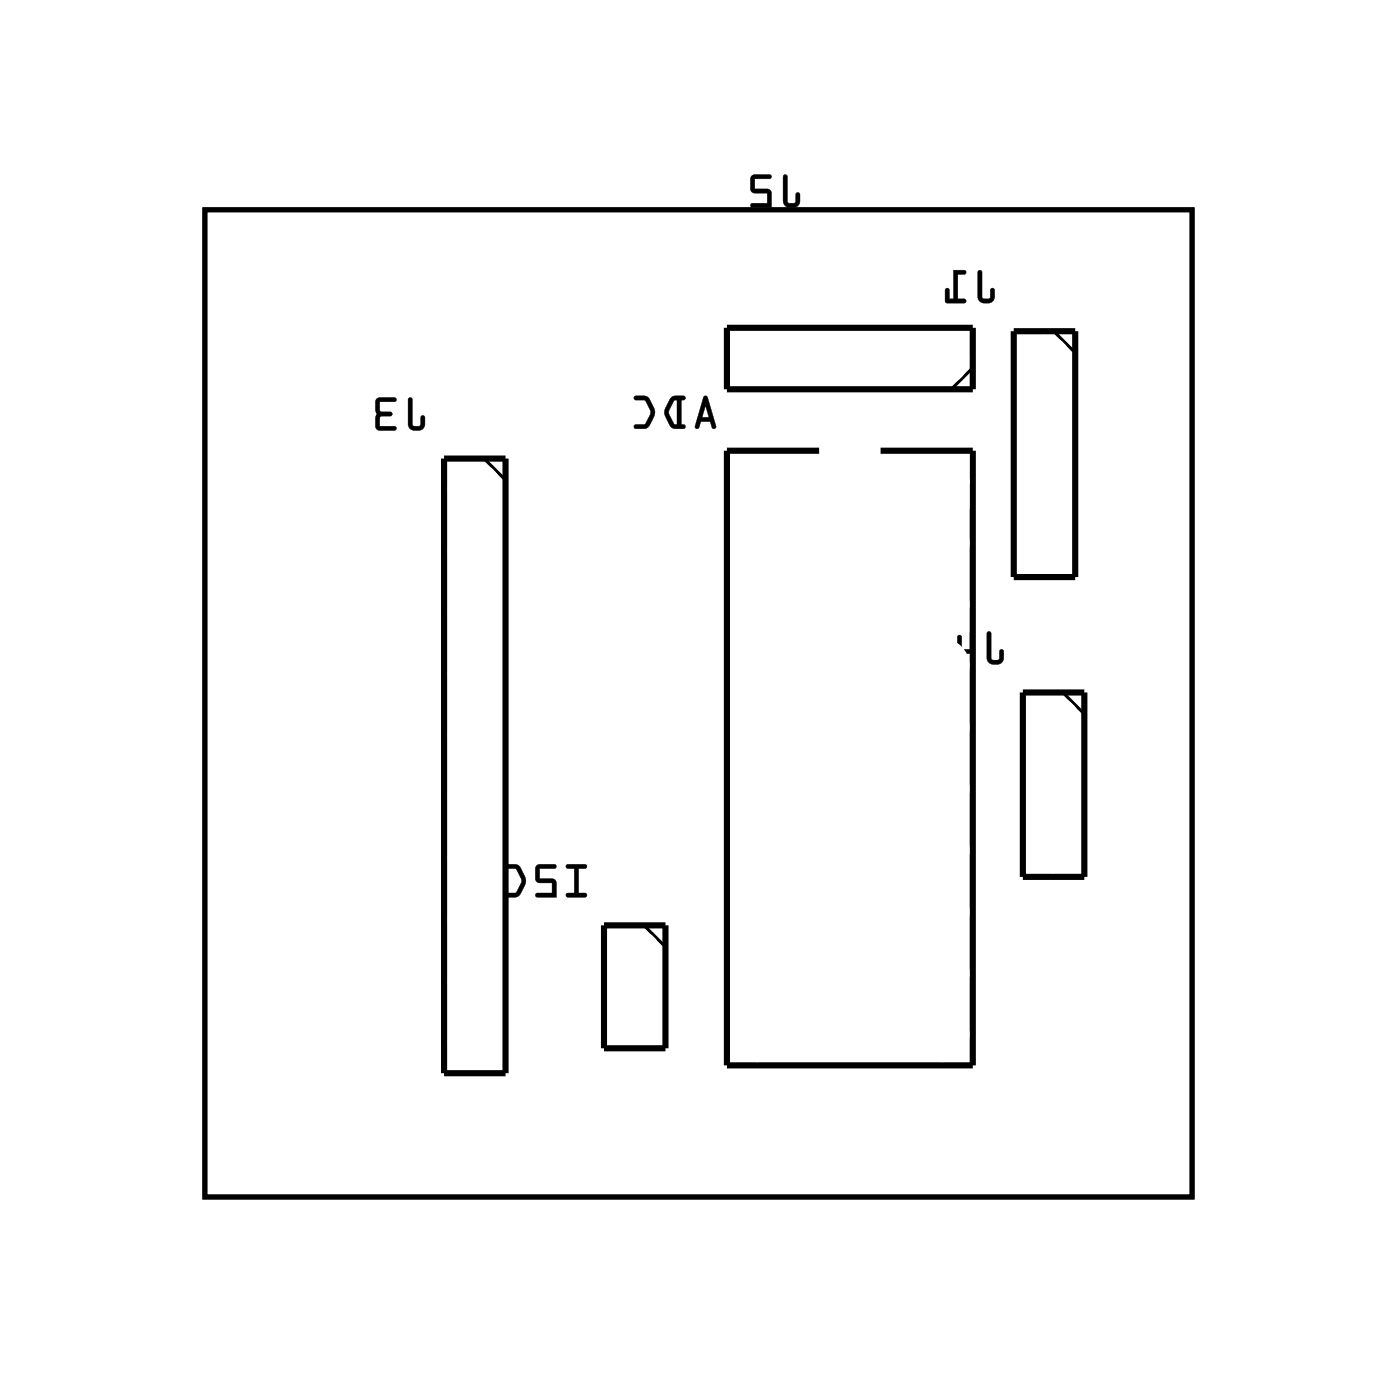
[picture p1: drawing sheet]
<svg xmlns="http://www.w3.org/2000/svg" width="58mm" height="58mm" viewBox="0 0 58 58" stroke-linecap="round" stroke-linejoin="round" font-family="sans-serif">
<path d="M8.5 8.7h40.8v40.8h-40.8z" fill="none" stroke="#000" stroke-width=".2"/>
<path d="M8.5 8.7h40.8v40.8h-40.8z" fill="none" stroke="#000" stroke-width=".04"/>
<path d="M18.4 19h2.5v25.4h-2.5zM30 13.5h10.2v2.6h-10.2zM33.9 18.6h-3.9v25.4h10.2v-25.4h-3.8M41.9 13.7h2.5v10.1h-2.5zM25 38.2h2.5v5.1h-2.5zM42.3 28.6h2.5v7.6h-2.5z" fill="none" stroke="#000" stroke-width=".25"/>
<path d="M20 19l.9 .8M40.2 15.2l-.9 .9M43.5 13.7l.9 .9M26.6 38.2l.9 .9M43.9 28.6l.9 .9" fill="none" stroke="#000" stroke-width=".13"/>
<g fill="#000">
<path d="M16.9 16.5v1a.36 .36 0 0 0 .3 .3 .36 .36 0 0 0 .4-.3v-.3h-.1h-.1v.4h-.4v-1.1zM15.6 16.5l-.1 1.2 .2 .1h.6v-.2h-.6v-.4h.5v-.1v-.1h-.5v-.4h.6l.1-.1z"/>
<path d="M16.9 16.4v1.1a.37 .37 0 0 0 .3 .3 .37 .37 0 0 0 .4-.3v-.2a.1 .1 0 0 0-.1-.1 .1 .1 0 0 0-.1 .1v.3h-.3l-.1-1.1zM16.9 16.5h.1v1.1h.4l.1-.4 .1 .3a.35 .35 0 0 1-.4 .3 .35 .35 0 0 1-.3-.3zM15.6 16.5l-.1 1.2 .2 .1h.6a.1 .1 0 0 0 .1-.1 .1 .1 0 0 0-.1-.1h-.6v-.4h.4a.1 .1 0 0 0 .1-.1 .1 .1 0 0 0-.1-.1h-.4v-.4h.6a.1 .1 0 0 0 .1-.1 .1 .1 0 0 0-.1-.1zM15.6 16.5h.8l-.1 .1h-.6v.4h.5v.1v.1h-.5v.4h.6v.2h-.6l-.2-.1z"/>
<path d="M29.1 16.4l-.4 1.3h.2l.1-.3h.3l.1 .3h.1l.1-.1-.4-1.2zM29.2 16.8l.1 .4h-.3zM27.7 16.4a.81 .81 0 0 0 0 1.2l.5 .1 .1-.1-.1-.1v-1h.1v-.1h-.4zM27.9 16.5h.1v1h-.2l-.2-.5zM26.2 16.4v.1h.5l.2 .5-.2 .5-.5 .1v.1h.1a.6 .6 0 0 0 .8-.6l-.1-.2-.2-.5h-.2z"/>
<path d="M29.1 16.4l-.4 1.3h.2l.1-.3h.3l.1 .3h.1l.1-.1-.4-1.2zM29.1 16.4h.1l.4 1.2-.1 .1h-.1v-.3h-.4l-.1 .3-.2-.1zM29.1 16.8l.2 .4h-.3zM29.2 16.7l-.2 .6h.3zM27.7 16.4l-.2 .5v.3l.3 .5h.4a.1 .1 0 0 0 .1-.1 .1 .1 0 0 0-.1-.1v-1a.1 .1 0 0 0 .1-.1 .1 .1 0 0 0-.1-.1zM27.7 16.5l.2-.1h.4v.1h-.2v1.1h.2v.1h-.5l-.3-.5v-.3zM27.9 16.6l.1-.1v1h-.2l-.2-.5zM27.9 16.5l-.3 .5 .2 .5 .2 .1v-1.1zM26.2 16.4v.1l.5 .1 .2 .4-.2 .5h-.4a.1 .1 0 0 0-.1 .1 .1 .1 0 0 0 .1 .1l.5-.1 .3-.6-.3-.6zM26.2 16.4h.5l.3 .5a.83 .83 0 0 1-.3 .8h-.4l-.1-.1h.1l.4-.1 .2-.4v-.2l-.2-.4h-.4z"/>
<path d="M32.4 7.2v1.1a.36 .36 0 0 0 .3 .3 .36 .36 0 0 0 .4-.3v-.3h-.1h-.1v.4l-.4-.1v-1zM31.1 7.3l-.1 .6 .2 .1h.5v.4h-.6l-.1 .1 .9 .1-.1-.7-.6-.1v-.4h.6l.1-.1z"/>
<path d="M32.4 7.2v1.1a.37 .37 0 0 0 .3 .3 .37 .37 0 0 0 .4-.3v-.3a.1 .1 0 0 0-.1-.1 .1 .1 0 0 0-.1 .1v.4h-.3l-.1-1.1zM32.4 7.2l.1 .1v1l.4 .1 .1-.4 .1 .3a.35 .35 0 0 1-.4 .3 .35 .35 0 0 1-.3-.3zM31.1 7.3v.6l.6 .1v.4h-.6a.1 .1 0 0 0-.1 .1 .1 .1 0 0 0 .1 .1h.8l-.1-.7-.6-.1v-.4h.6a.1 .1 0 0 0 .1-.1 .1 .1 0 0 0-.1-.1zM31.1 7.3h.8l-.1 .1h-.6v.4l.6 .1 .1 .7-.9-.1 .1-.1h.6v-.4h-.5l-.2-.1z"/>
<path d="M40.4 11.2v1.1a.36 .36 0 0 0 .4 .2 .36 .36 0 0 0 .3-.2v-.3l-.1-.1-.1 .1v.3h-.3v-1zM39.4 11.2v1.2h-.2v-.4l-.1-.1v.6h.8v-.1h-.3v-1.1h.3v-.1z"/>
<path d="M40.4 11.2v1.1a.37 .37 0 0 0 .4 .2 .37 .37 0 0 0 .3-.2v-.3a.1 .1 0 0 0-.1-.1 .1 .1 0 0 0-.1 .1v.3h-.3v-1zM40.4 11.2l.2 .1v1h.3l.1-.4 .1 .1v.3a.35 .35 0 0 1-.3 .2 .35 .35 0 0 1-.4-.2zM39.4 11.2v1.2h-.2v-.4a.1 .1 0 0 0-.1-.1 .1 .1 0 0 0-.1 .1l.1 .5h.7a.1 .1 0 0 0 .1-.1 .1 .1 0 0 0-.1-.1l-.2 .1v-1.1l.2 .1a.1 .1 0 0 0 .1-.1 .1 .1 0 0 0-.1-.1zM39.4 11.2h.5v.1h-.3v1.1h.3v.1h-.8v-.6l.1 .1v.4h.2z"/>
<path d="M23.4 35.7v.2h.3v1h-.3v.1l.8 .1v-.2h-.3v-1h.3v-.1zM22.2 35.8l-.1 .6 .2 .1h.5v.4h-.6l-.1 .1 .9 .1-.1-.7-.6-.1v-.4h.6l.1-.1zM20.9 35.7v.2h.4l.3 .5-.3 .5h-.4v.1l.1 .1a.6 .6 0 0 0 .7-.6v-.3l-.2-.4-.2-.1z"/>
<path d="M23.4 35.7v.2h.3v1h-.2a.1 .1 0 0 0-.1 .1 .1 .1 0 0 0 .1 .1h.7a.1 .1 0 0 0 .1-.1 .1 .1 0 0 0-.1-.1h-.3v-1h.3a.1 .1 0 0 0 .1-.1 .1 .1 0 0 0-.1-.1zM23.4 35.8h.8v.1h-.3v1h.3v.2l-.8-.1v-.1h.3v-1h-.3zM22.2 35.8v.6l.6 .1v.4h-.6a.1 .1 0 0 0-.1 .1 .1 .1 0 0 0 .1 .1h.8l-.1-.7-.6-.1v-.4h.6a.1 .1 0 0 0 .1-.1 .1 .1 0 0 0-.1-.1zM22.2 35.8h.8l-.1 .1h-.6v.4l.6 .1 .1 .7-.9-.1 .1-.1h.6v-.4h-.5l-.2-.1zM20.9 35.7v.2h.4l.2 .5-.2 .5h-.3a.1 .1 0 0 0-.1 .1 .1 .1 0 0 0 .1 .1l.5-.1 .2-.6-.3-.6zM20.9 35.8h.5l.3 .4a.83 .83 0 0 1-.4 .9h-.3l-.1-.1v-.1h.4l.2-.4v-.2l-.2-.4h-.4z"/>
<path d="M40.8 26.1v1.1a.36 .36 0 0 0 .3 .3 .36 .36 0 0 0 .4-.3v-.3l-.1-.1-.1 .1v.4l-.3-.1v-1zM39.6 26.3v.5l-.1 .1 .2 .6v-.1v-.4h.6v-.8l-.1-.1h-.1v.7h-.4v-.5z"/>
<path d="M40.8 26.1v1.1a.37 .37 0 0 0 .3 .3 .37 .37 0 0 0 .4-.3v-.3a.1 .1 0 0 0-.1-.1 .1 .1 0 0 0-.1 .1v.3h-.3v-1zM40.8 26.1l.1 .1 .1 1 .3 .1 .1-.5 .1 .1v.3a.35 .35 0 0 1-.4 .3 .35 .35 0 0 1-.3-.3zM39.6 26.3v.5a.09 .09 0 0 0-.1 .1 .09 .09 0 0 0 .1 .1v.4a.1 .1 0 0 0 .1 .1 .1 .1 0 0 0 0-.1v-.4h.6v-.8a.1 .1 0 0 0-.1-.1 .1 .1 0 0 0-.1 .1v.6h-.4v-.5zM39.6 26.3h.1v.5h.4v-.6l.1-.1 .1 .1v.8h-.6v.4l-.2-.5 .1-.1z"/>
</g>
<path d="M38.2 19.1h1.5v1.6h-1.5z" fill="#fff"/>
<path d="M38.2 19.1h1.5v1.6h-1.5z" fill="none" stroke="#fff" stroke-width=".76" stroke-linecap="butt"/>
<circle cx="38.9" cy="19.9" r=".75" fill="#fff"/>
<circle cx="38.9" cy="19.9" r=".75" fill="none" stroke="#fff" stroke-width=".76" stroke-linecap="butt"/>
<circle cx="31.3" cy="19.9" r=".75" fill="#fff"/>
<circle cx="31.3" cy="19.9" r=".75" fill="none" stroke="#fff" stroke-width=".76" stroke-linecap="butt"/>
<circle cx="38.9" cy="22.4" r=".75" fill="#fff"/>
<circle cx="38.9" cy="22.4" r=".75" fill="none" stroke="#fff" stroke-width=".76" stroke-linecap="butt"/>
<circle cx="31.3" cy="22.4" r=".75" fill="#fff"/>
<circle cx="31.3" cy="22.4" r=".75" fill="none" stroke="#fff" stroke-width=".76" stroke-linecap="butt"/>
<circle cx="38.9" cy="25" r=".75" fill="#fff"/>
<circle cx="38.9" cy="25" r=".75" fill="none" stroke="#fff" stroke-width=".76" stroke-linecap="butt"/>
<circle cx="31.3" cy="25" r=".75" fill="#fff"/>
<circle cx="31.3" cy="25" r=".75" fill="none" stroke="#fff" stroke-width=".76" stroke-linecap="butt"/>
<circle cx="38.9" cy="27.5" r=".75" fill="#fff"/>
<circle cx="38.9" cy="27.5" r=".75" fill="none" stroke="#fff" stroke-width=".76" stroke-linecap="butt"/>
<circle cx="31.3" cy="27.5" r=".75" fill="#fff"/>
<circle cx="31.3" cy="27.5" r=".75" fill="none" stroke="#fff" stroke-width=".76" stroke-linecap="butt"/>
<circle cx="38.9" cy="30.1" r=".75" fill="#fff"/>
<circle cx="38.9" cy="30.1" r=".75" fill="none" stroke="#fff" stroke-width=".76" stroke-linecap="butt"/>
<circle cx="31.3" cy="30.1" r=".75" fill="#fff"/>
<circle cx="31.3" cy="30.1" r=".75" fill="none" stroke="#fff" stroke-width=".76" stroke-linecap="butt"/>
<circle cx="38.9" cy="32.6" r=".75" fill="#fff"/>
<circle cx="38.9" cy="32.6" r=".75" fill="none" stroke="#fff" stroke-width=".76" stroke-linecap="butt"/>
<circle cx="31.3" cy="32.6" r=".75" fill="#fff"/>
<circle cx="31.3" cy="32.6" r=".75" fill="none" stroke="#fff" stroke-width=".76" stroke-linecap="butt"/>
<circle cx="38.9" cy="35.1" r=".75" fill="#fff"/>
<circle cx="38.9" cy="35.1" r=".75" fill="none" stroke="#fff" stroke-width=".76" stroke-linecap="butt"/>
<circle cx="31.3" cy="35.1" r=".75" fill="#fff"/>
<circle cx="31.3" cy="35.1" r=".75" fill="none" stroke="#fff" stroke-width=".76" stroke-linecap="butt"/>
<circle cx="38.9" cy="37.7" r=".75" fill="#fff"/>
<circle cx="38.9" cy="37.7" r=".75" fill="none" stroke="#fff" stroke-width=".76" stroke-linecap="butt"/>
<circle cx="31.3" cy="37.7" r=".75" fill="#fff"/>
<circle cx="31.3" cy="37.7" r=".75" fill="none" stroke="#fff" stroke-width=".76" stroke-linecap="butt"/>
<circle cx="38.9" cy="40.2" r=".75" fill="#fff"/>
<circle cx="38.9" cy="40.2" r=".75" fill="none" stroke="#fff" stroke-width=".76" stroke-linecap="butt"/>
<circle cx="31.3" cy="40.2" r=".75" fill="#fff"/>
<circle cx="31.3" cy="40.2" r=".75" fill="none" stroke="#fff" stroke-width=".76" stroke-linecap="butt"/>
<circle cx="38.9" cy="42.8" r=".75" fill="#fff"/>
<circle cx="38.9" cy="42.8" r=".75" fill="none" stroke="#fff" stroke-width=".76" stroke-linecap="butt"/>
<circle cx="31.3" cy="42.8" r=".75" fill="#fff"/>
<circle cx="31.3" cy="42.8" r=".75" fill="none" stroke="#fff" stroke-width=".76" stroke-linecap="butt"/>
<circle cx="26.2" cy="39.5" r=".74" fill="#fff"/>
<circle cx="26.2" cy="39.5" r=".74" fill="none" stroke="#fff" stroke-width=".76" stroke-linecap="butt"/>
<circle cx="26.2" cy="42.1" r=".74" fill="#fff"/>
<circle cx="26.2" cy="42.1" r=".74" fill="none" stroke="#fff" stroke-width=".76" stroke-linecap="butt"/>
<circle cx="43.2" cy="15" r=".74" fill="#fff"/>
<circle cx="43.2" cy="15" r=".74" fill="none" stroke="#fff" stroke-width=".76" stroke-linecap="butt"/>
<circle cx="43.2" cy="17.5" r=".74" fill="#fff"/>
<circle cx="43.2" cy="17.5" r=".74" fill="none" stroke="#fff" stroke-width=".76" stroke-linecap="butt"/>
<circle cx="43.2" cy="20" r=".74" fill="#fff"/>
<circle cx="43.2" cy="20" r=".74" fill="none" stroke="#fff" stroke-width=".76" stroke-linecap="butt"/>
<circle cx="43.2" cy="22.6" r=".74" fill="#fff"/>
<circle cx="43.2" cy="22.6" r=".74" fill="none" stroke="#fff" stroke-width=".76" stroke-linecap="butt"/>
<circle cx="38.9" cy="14.8" r=".74" fill="#fff"/>
<circle cx="38.9" cy="14.8" r=".74" fill="none" stroke="#fff" stroke-width=".76" stroke-linecap="butt"/>
<circle cx="36.4" cy="14.8" r=".74" fill="#fff"/>
<circle cx="36.4" cy="14.8" r=".74" fill="none" stroke="#fff" stroke-width=".76" stroke-linecap="butt"/>
<circle cx="33.9" cy="14.8" r=".74" fill="#fff"/>
<circle cx="33.9" cy="14.8" r=".74" fill="none" stroke="#fff" stroke-width=".76" stroke-linecap="butt"/>
<circle cx="31.3" cy="14.8" r=".74" fill="#fff"/>
<circle cx="31.3" cy="14.8" r=".74" fill="none" stroke="#fff" stroke-width=".76" stroke-linecap="butt"/>
<circle cx="19.6" cy="20.2" r=".74" fill="#fff"/>
<circle cx="19.6" cy="20.2" r=".74" fill="none" stroke="#fff" stroke-width=".76" stroke-linecap="butt"/>
<circle cx="19.6" cy="22.8" r=".74" fill="#fff"/>
<circle cx="19.6" cy="22.8" r=".74" fill="none" stroke="#fff" stroke-width=".76" stroke-linecap="butt"/>
<circle cx="19.6" cy="25.3" r=".74" fill="#fff"/>
<circle cx="19.6" cy="25.3" r=".74" fill="none" stroke="#fff" stroke-width=".76" stroke-linecap="butt"/>
<circle cx="19.6" cy="27.8" r=".74" fill="#fff"/>
<circle cx="19.6" cy="27.8" r=".74" fill="none" stroke="#fff" stroke-width=".76" stroke-linecap="butt"/>
<circle cx="19.6" cy="30.4" r=".74" fill="#fff"/>
<circle cx="19.6" cy="30.4" r=".74" fill="none" stroke="#fff" stroke-width=".76" stroke-linecap="butt"/>
<circle cx="19.6" cy="32.9" r=".74" fill="#fff"/>
<circle cx="19.6" cy="32.9" r=".74" fill="none" stroke="#fff" stroke-width=".76" stroke-linecap="butt"/>
<circle cx="19.6" cy="35.5" r=".74" fill="#fff"/>
<circle cx="19.6" cy="35.5" r=".74" fill="none" stroke="#fff" stroke-width=".76" stroke-linecap="butt"/>
<circle cx="19.6" cy="38" r=".74" fill="#fff"/>
<circle cx="19.6" cy="38" r=".74" fill="none" stroke="#fff" stroke-width=".76" stroke-linecap="butt"/>
<circle cx="19.6" cy="40.5" r=".74" fill="#fff"/>
<circle cx="19.6" cy="40.5" r=".74" fill="none" stroke="#fff" stroke-width=".76" stroke-linecap="butt"/>
<circle cx="19.6" cy="43.1" r=".74" fill="#fff"/>
<circle cx="19.6" cy="43.1" r=".74" fill="none" stroke="#fff" stroke-width=".76" stroke-linecap="butt"/>
<circle cx="43.5" cy="29.9" r=".74" fill="#fff"/>
<circle cx="43.5" cy="29.9" r=".74" fill="none" stroke="#fff" stroke-width=".76" stroke-linecap="butt"/>
<circle cx="43.5" cy="32.4" r=".74" fill="#fff"/>
<circle cx="43.5" cy="32.4" r=".74" fill="none" stroke="#fff" stroke-width=".76" stroke-linecap="butt"/>
<circle cx="43.5" cy="35" r=".74" fill="#fff"/>
<circle cx="43.5" cy="35" r=".74" fill="none" stroke="#fff" stroke-width=".76" stroke-linecap="butt"/>
<circle cx="45.9" cy="46.6" r=".7" fill="#fff"/>
<circle cx="45.9" cy="46.6" r=".7" fill="none" stroke="#fff" stroke-width=".76" stroke-linecap="butt"/>
</svg>
